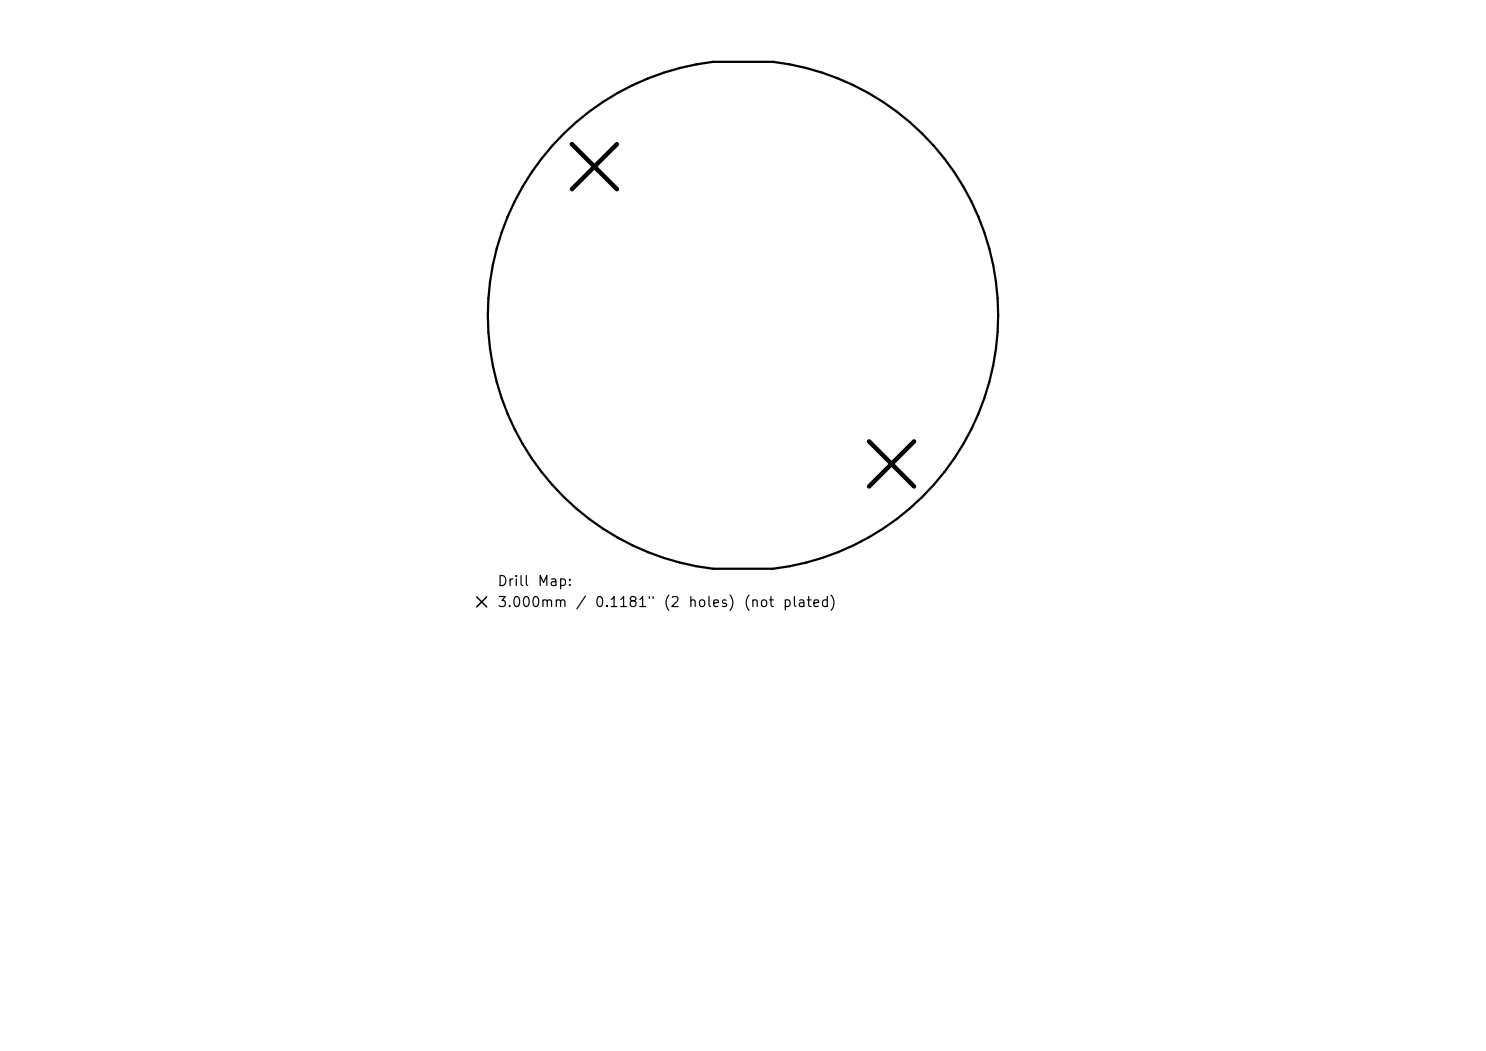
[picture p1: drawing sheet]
<svg xmlns="http://www.w3.org/2000/svg" width="297mm" height="210mm" viewBox="0 0 297 210" stroke-linecap="round" stroke-linejoin="round" font-family="sans-serif">
<defs><g id="words">
<g font-size="2">
<text x="99.3" y="117.6">Drill</text>
<text x="107.3" y="117.6">Map:</text>
<text x="99.3" y="121.8">3.000mm</text>
<text x="114.9" y="121.8">/</text>
<text x="118.7" y="121.8">0.1181&quot;</text>
<text x="132.4" y="121.8">(2</text>
<text x="137.4" y="121.8">holes)</text>
<text x="148.5" y="121.8">(not</text>
<text x="156.3" y="121.8">plated)</text>
</g>
</g></defs>
<circle cx="148.5" cy="63" r="51" fill="none" stroke="#000" stroke-width=".45"/>
<path d="M114.3 28.8l9 9M123.3 28.8l-9 9M173.7 88.2l9 9M182.7 88.2l-9 9" fill="none" stroke="#000" stroke-width=".9"/>
<path d="M95.3 119.3l2 2M97.3 119.3l-2 2" fill="none" stroke="#000" stroke-width=".3"/>
<use href="#words"/>
</svg>
